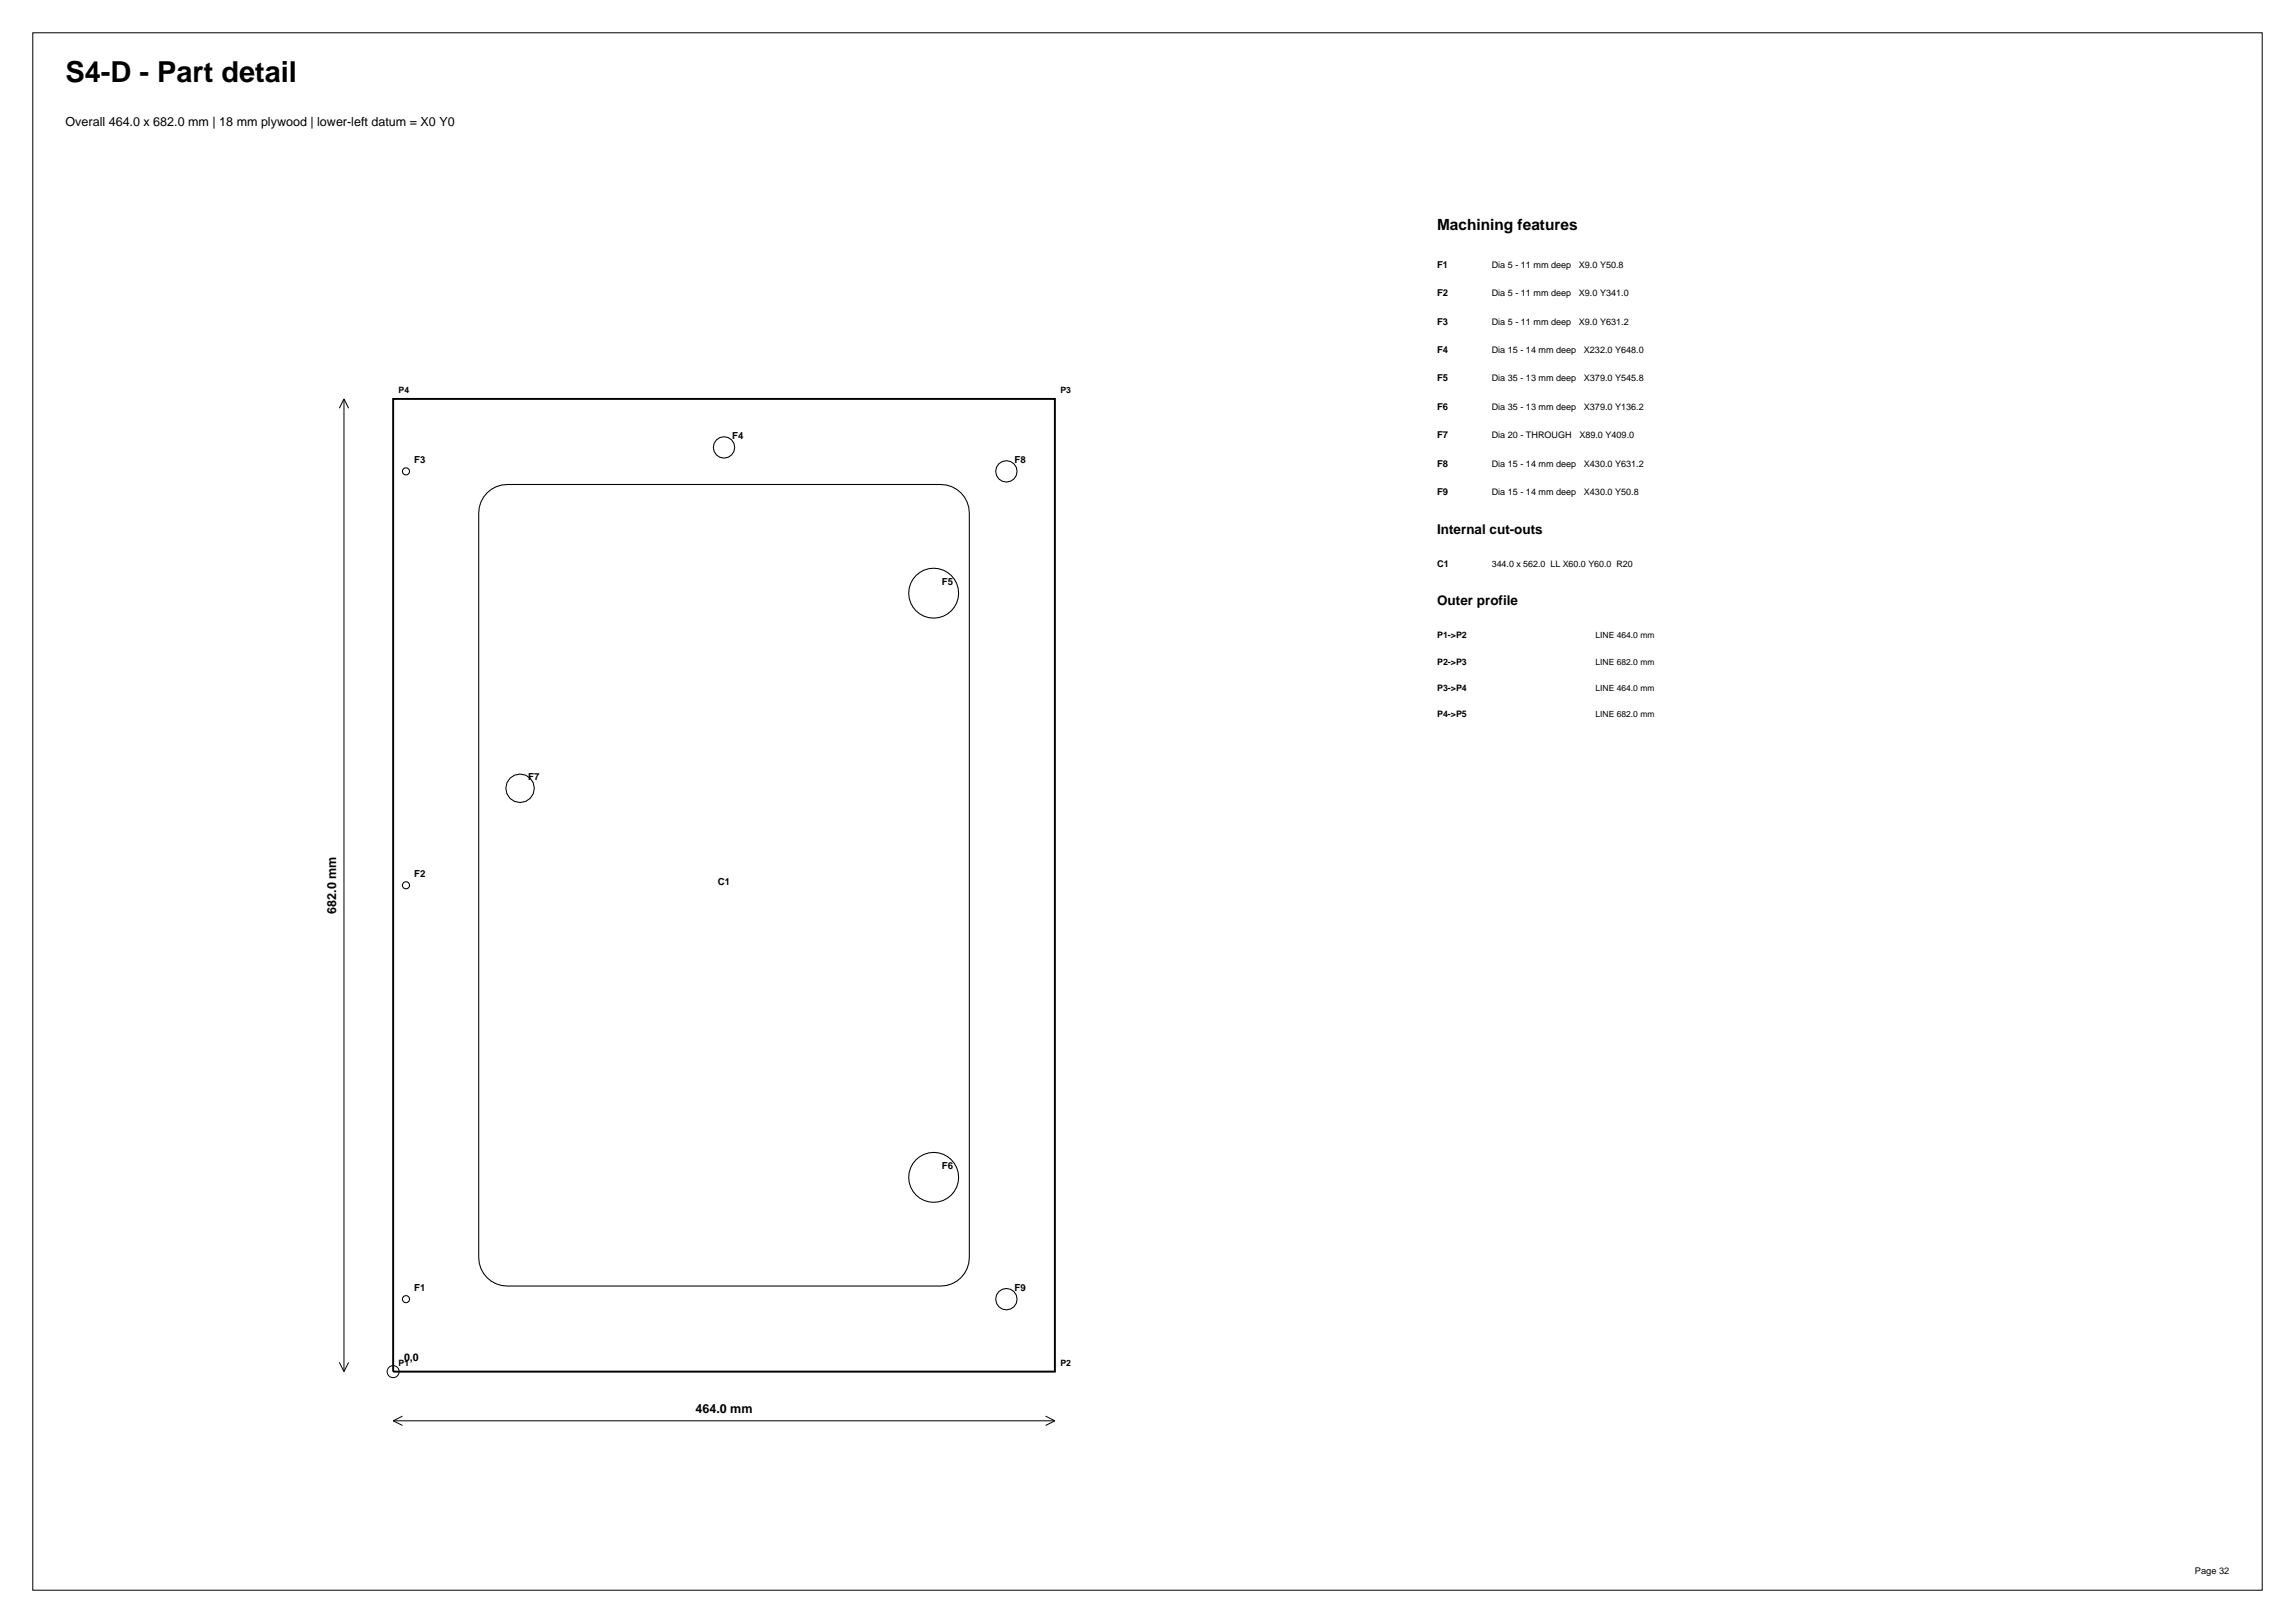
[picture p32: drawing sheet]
<svg xmlns="http://www.w3.org/2000/svg" width="420mm" height="297mm" viewBox="0 0 420 297" stroke-linecap="round" stroke-linejoin="round" font-family="sans-serif">
<defs><g id="words">
<text font-size="5.3" x="12" y="15">S4-D - Part detail</text>
<text font-size="2.8" x="263" y="42">Machining features</text>
<g font-size="2.5">
<text x="263" y="97.8">Internal cut-outs</text>
<text x="263" y="110.8">Outer profile</text>
</g>
<g font-size="2.3">
<text x="12" y="23">Overall 464.0 x 682.0 mm | 18 mm plywood | lower-left datum = X0 Y0</text>
<text x="61.5" y="167.2" transform="rotate(-90 61.5 167.2)">682.0 mm</text>
<text x="127.3" y="258.6">464.0 mm</text>
</g>
<text font-size="1.9" x="73.9" y="249">0,0</text>
<g font-size="1.8">
<text x="134" y="80.4">F4</text>
<text x="75.8" y="84.8">F3</text>
<text x="185.7" y="84.8">F8</text>
<text x="172.4" y="107">F5</text>
<text x="96.7" y="142.8">F7</text>
<text x="75.8" y="160.5">F2</text>
<text x="131.4" y="162">C1</text>
<text x="172.4" y="214">F6</text>
<text x="75.8" y="236.2">F1</text>
<text x="185.7" y="236.2">F9</text>
</g>
<g font-size="1.7">
<text x="263" y="49">F1</text>
<text x="273" y="49">Dia 5 - 11 mm deep</text>
<text x="288.9" y="49">X9.0 Y50.8</text>
<text x="263" y="54.2">F2</text>
<text x="263" y="59.4">F3</text>
<text x="273" y="54.2">Dia 5 - 11 mm deep</text>
<text x="273" y="59.4">Dia 5 - 11 mm deep</text>
<text x="288.9" y="54.2">X9.0 Y341.0</text>
<text x="288.9" y="59.4">X9.0 Y631.2</text>
<text x="263" y="64.6">F4</text>
<text x="273" y="64.6">Dia 15 - 14 mm deep</text>
<text x="289.9" y="64.6">X232.0 Y648.0</text>
<text x="263" y="69.8">F5</text>
<text x="273" y="69.8">Dia 35 - 13 mm deep</text>
<text x="289.9" y="69.8">X379.0 Y545.8</text>
<text x="263" y="75">F6</text>
<text x="273" y="75">Dia 35 - 13 mm deep</text>
<text x="289.9" y="75">X379.0 Y136.2</text>
<text x="263" y="80.2">F7</text>
<text x="273" y="80.2">Dia 20 - THROUGH</text>
<text x="289" y="80.2">X89.0 Y409.0</text>
<text x="263" y="85.4">F8</text>
<text x="273" y="85.4">Dia 15 - 14 mm deep</text>
<text x="289.9" y="85.4">X430.0 Y631.2</text>
<text x="263" y="90.6">F9</text>
<text x="273" y="90.6">Dia 15 - 14 mm deep</text>
<text x="289.9" y="90.6">X430.0 Y50.8</text>
<text x="263" y="103.8">C1</text>
<text x="401.7" y="288">Page 32</text>
</g>
<g font-size="1.6">
<text x="72.9" y="72">P4</text>
<text x="194.1" y="72">P3</text>
<text x="273" y="103.8">344.0 x 562.0 LL X60.0 Y60.0 R20</text>
<text x="263" y="116.8">P1-&gt;P2</text>
<text x="292" y="116.8">LINE 464.0 mm</text>
<text x="263" y="121.6">P2-&gt;P3</text>
<text x="292" y="121.6">LINE 682.0 mm</text>
<text x="263" y="126.4">P3-&gt;P4</text>
<text x="263" y="131.2">P4-&gt;P5</text>
<text x="292" y="126.4">LINE 464.0 mm</text>
<text x="292" y="131.2">LINE 682.0 mm</text>
<text x="72.9" y="250">P1</text>
<text x="194.1" y="250">P2</text>
</g>
</g></defs>
<g fill="none" stroke="#000" stroke-width=".18">
<path d="M6 6h408v285h-408zM62.9 73v178M62.9 73l-.8 1.7M62.9 73l.9 1.7M62.1 249.3l.8 1.7M63.8 249.3l-.9 1.7M71.9 260h121.2M71.9 260l1.7 .9M73.6 259.2l-1.7 .8M191.4 259.2l1.7 .8M193.1 260l-1.7 .9"/>
<circle cx="71.9" cy="251" r="1.1"/>
</g>
<path d="M71.9 73h121.2v178h-121.2z" fill="none" stroke="#000" stroke-width=".35"/>
<g fill="none" stroke="#000" stroke-width=".19">
<path d="M89.1 90.2a5.2 5.2 0 0 1 3.7-1.5h79.4a5.2 5.2 0 0 1 5.2 5.2v136.2a5.2 5.2 0 0 1-5.2 5.2h-79.4a5.2 5.2 0 0 1-5.2-5.2v-136.2a5.2 5.2 0 0 1 1.5-3.7z"/>
<circle cx="74.3" cy="86.3" r=".65"/>
<circle cx="132.5" cy="81.9" r="1.96"/>
<circle cx="184.2" cy="86.3" r="1.96"/>
<circle cx="170.9" cy="108.5" r="4.6"/>
<circle cx="95.2" cy="144.3" r="2.61"/>
<circle cx="74.3" cy="162" r=".65"/>
<circle cx="170.9" cy="215.5" r="4.6"/>
<circle cx="74.3" cy="237.7" r=".65"/>
<circle cx="184.2" cy="237.7" r="1.96"/>
</g>
<use href="#words"/>
</svg>
